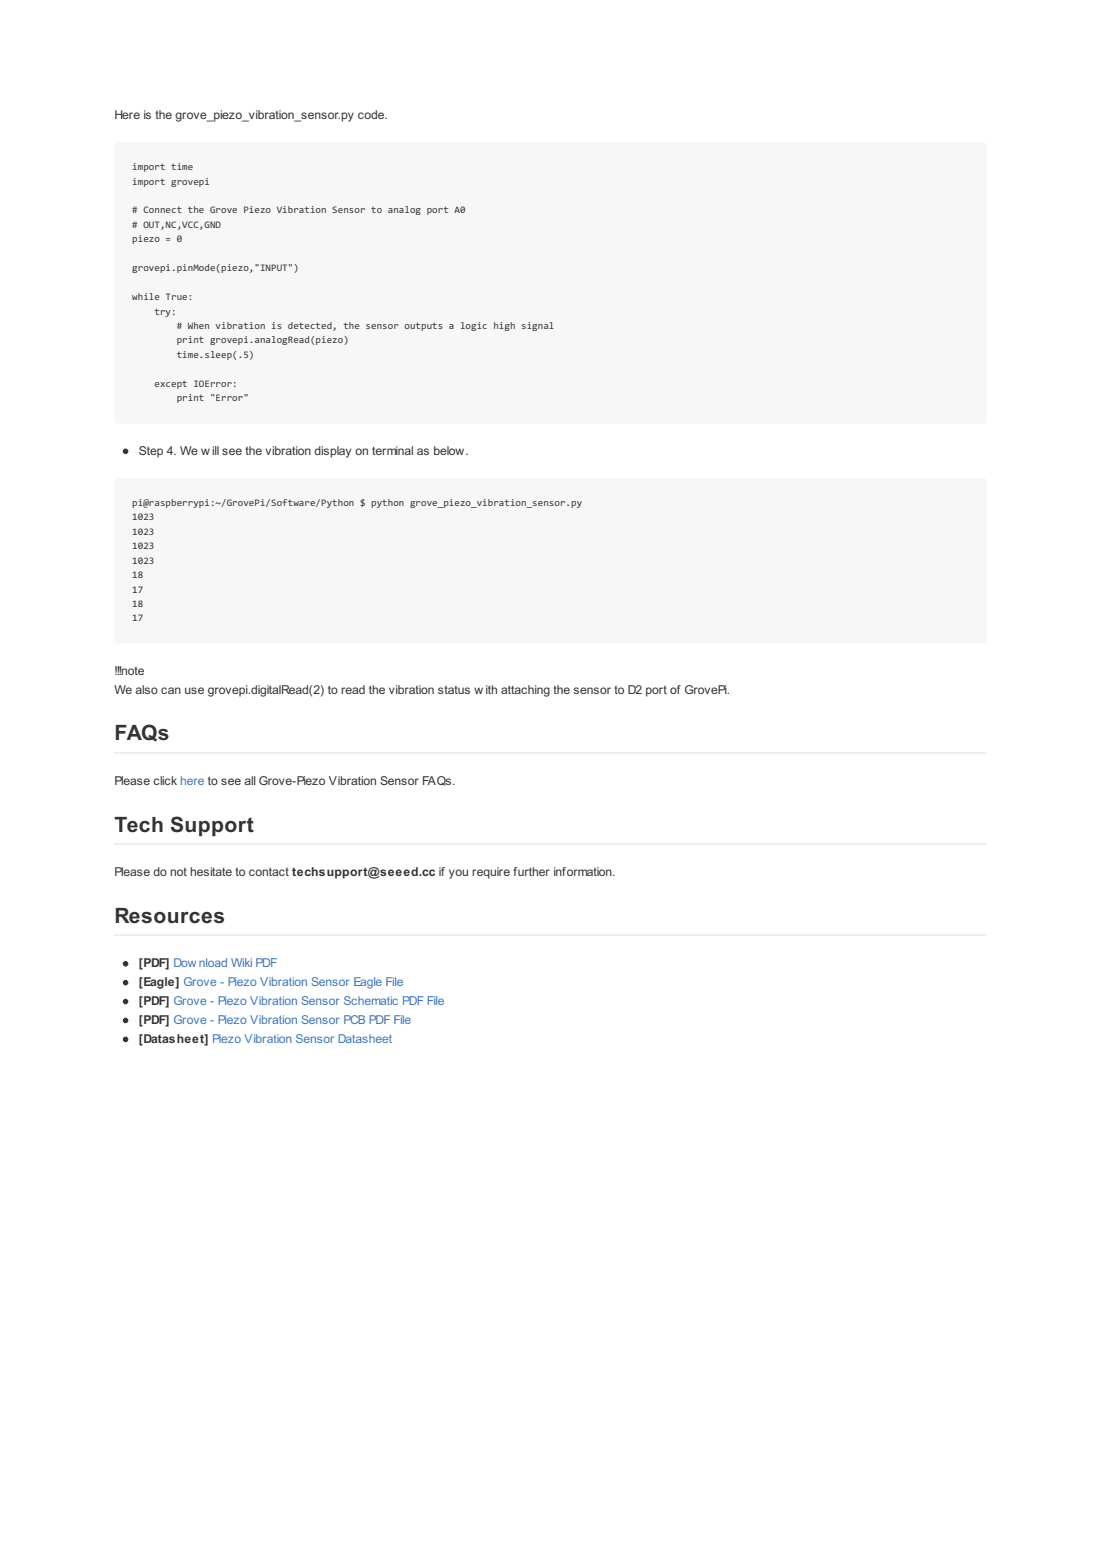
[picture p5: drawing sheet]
<svg xmlns="http://www.w3.org/2000/svg" width="210mm" height="297mm" viewBox="0 0 210 297" stroke-linecap="round" stroke-linejoin="round" font-family="sans-serif">
<defs><g id="words">
<g font-size="4" fill="#333">
<text x="21.8" y="141">FAQs</text>
<text x="21.8" y="158.3">Tech Support</text>
<text x="21.8" y="175.7">Resources</text>
</g>
<g font-size="2.3" fill="#333">
<text x="21.8" y="22.6">Here is the grove_piezo_vibration_sensor.py code.</text>
<text x="26.5" y="86.6">Step 4. We w ill see the vibration display on terminal as below.</text>
<text x="21.8" y="128.5">!!!note</text>
<text x="21.8" y="132.1">We also can use grovepi.digitalRead(2) to read the vibration status w ith attaching the sensor to D2 port of GrovePi.</text>
<text x="21.8" y="149.4">Please click here to see all Grove-Piezo Vibration Sensor FAQs.</text>
<text x="21.8" y="166.8">Please do not hesitate to contact techsupport@seeed.cc if you require further information.</text>
<text x="26.5" y="184.2">[PDF] Dow nload Wiki PDF</text>
<text x="26.5" y="187.7">[Eagle] Grove - Piezo Vibration Sensor Eagle File</text>
<text x="26.5" y="191.3">[PDF] Grove - Piezo Vibration Sensor Schematic PDF File</text>
<text x="26.5" y="194.9">[PDF] Grove - Piezo Vibration Sensor PCB PDF File</text>
<text x="26.5" y="198.5">[Datasheet] Piezo Vibration Sensor Datasheet</text>
</g>
<g font-size="1.9" fill="#333">
<text x="25.2" y="32.4">import time</text>
<text x="25.2" y="35.1">import grovepi</text>
<text x="25.2" y="40.6"># Connect the Grove Piezo Vibration Sensor to analog port A0</text>
<text x="25.2" y="43.4"># OUT,NC,VCC,GND</text>
<text x="25.2" y="46.1">piezo = 0</text>
<text x="25.2" y="51.6">grovepi.pinMode(piezo,&quot;INPUT&quot;)</text>
<text x="25.2" y="57.2">while True:</text>
<text x="29.4" y="59.9">try:</text>
<text x="33.7" y="62.7"># When vibration is detected, the sensor outputs a logic high signal</text>
<text x="33.7" y="65.4">print grovepi.analogRead(piezo)</text>
<text x="33.7" y="68.2">time.sleep(.5)</text>
<text x="29.4" y="73.7">except IOError:</text>
<text x="33.7" y="76.4">print &quot;Error&quot;</text>
<text x="25.2" y="96.3">pi@raspberrypi:~/GrovePi/Software/Python $ python grove_piezo_vibration_sensor.py</text>
<text x="25.2" y="99.1">1023</text>
<text x="25.2" y="101.8">1023</text>
<text x="25.2" y="104.6">1023</text>
<text x="25.2" y="107.3">1023</text>
<text x="25.2" y="110.1">18</text>
<text x="25.2" y="112.8">17</text>
<text x="25.2" y="115.6">18</text>
<text x="25.2" y="118.3">17</text>
</g>
</g></defs>
<g fill="#f7f7f7">
<path d="M22 27.3l.4-.2h164.9a.64 .64 0 0 1 .7 .6v52.3a.64 .64 0 0 1-.7 .6h-164.9a.64 .64 0 0 1-.6-.6v-52.3z" fill-rule="evenodd"/>
<path d="M22 91.2l.4-.2h164.9a.64 .64 0 0 1 .7 .7v30.2a.64 .64 0 0 1-.7 .7h-164.9a.64 .64 0 0 1-.6-.7v-30.2z" fill-rule="evenodd"/>
</g>
<path d="M21.8 143.4h166.2M21.8 160.8h166.2M21.8 178.1h166.2" fill="none" stroke="#eee" stroke-width=".21"/>
<g fill="#333" stroke="#333" stroke-width=".21">
<circle cx="23.9" cy="85.9" r=".42"/>
<circle cx="23.9" cy="183.5" r=".42"/>
<circle cx="23.9" cy="187.1" r=".42"/>
<circle cx="23.9" cy="190.7" r=".42"/>
<circle cx="23.9" cy="194.3" r=".42"/>
<circle cx="23.9" cy="197.9" r=".42"/>
</g>
<use href="#words"/>
</svg>
